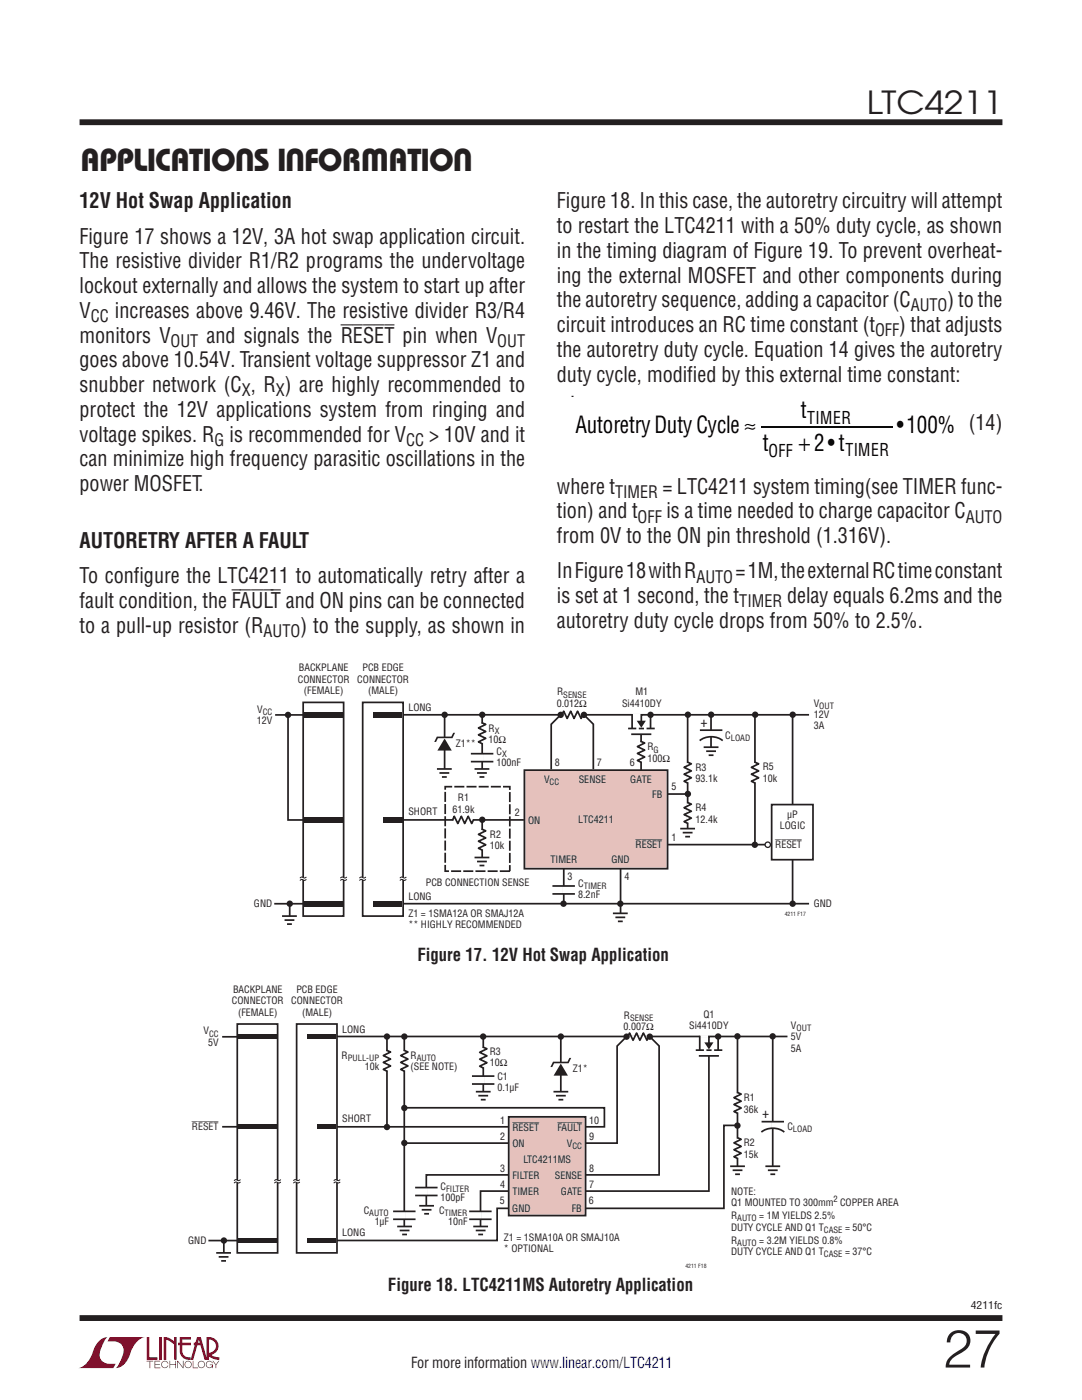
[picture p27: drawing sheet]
<svg xmlns="http://www.w3.org/2000/svg" width="216mm" height="279mm" viewBox="0 0 216 279" stroke-linecap="round" stroke-linejoin="round" font-family="sans-serif">
<defs><g id="words">
<text font-size="10.6" fill="#231f20" x="188.2" y="272.9">27</text>
<g font-size="6.3" fill="#231f20">
<text x="173" y="22.8">LTC4211</text>
<text x="16.1" y="34.1">APPLICATIONS INFORMATION</text>
</g>
<g font-size="4.6">
<text x="159.8" y="83.5">t</text>
<text x="114.8" y="86.4">AutoretryDuty Cycle ≈</text>
<text x="152.2" y="89.9">t</text>
<text x="159.4" y="89.9">+2• t</text>
<text x="178.9" y="86.4">•100% (14)</text>
</g>
<g font-size="4.2" fill="#231f20">
<text x="15.9" y="41.6">12V Hot Swap Application</text>
<text x="111.1" y="41.6">Figure 18. In this case, the autoretry circuitry will attempt</text>
<text x="111.1" y="46.5">to restart the LTC4211 with a 50% duty cycle, as shown</text>
<text x="15.9" y="48.6">Figure 17 shows a 12V, 3A hot swap application circuit.</text>
<text x="15.9" y="53.6">The resistive divider R1/R2 programs the undervoltage</text>
<text x="111.1" y="51.4">in the timing diagram of Figure 19. To prevent overheat-</text>
<text x="15.9" y="58.5">lockout externally and allows the system to start up after</text>
<text x="111.1" y="56.4">ing the external MOSFET and other components during</text>
<text x="15.9" y="63.4">V</text>
<text x="22.9" y="63.4">increases above 9.46V. The resistive divider R3/R4</text>
<text x="111.1" y="61.3">the autoretry sequence, adding a capacitor (C</text>
<text x="189.1" y="61.3">) to the</text>
<text x="15.9" y="68.4">monitors V</text>
<text x="41.2" y="68.4">and signals the RESET pin when V</text>
<text x="111.1" y="66.3">circuit introduces an RC time constant (t</text>
<text x="111.1" y="71.2">the autoretry duty cycle. Equation 14 gives the autoretry</text>
<text x="179.4" y="66.3">) that adjusts</text>
<text x="15.9" y="73.3">goes above 10.54V. Transient voltage suppressor Z1 and</text>
<text x="111.1" y="76.1">duty cycle, modified by this external time constant:</text>
<text x="15.9" y="83.2">protect the 12V applications system from ringing and</text>
<text x="15.9" y="78.3">snubber network (C , R ) are highly recommended to</text>
<text x="15.9" y="88.1">voltage spikes. R</text>
<text x="45.8" y="88.1">is recommended for V</text>
<text x="85.6" y="88.1">&gt; 10V and it</text>
<text x="15.9" y="93.1">can minimize high frequency parasitic oscillations in the</text>
<text x="15.9" y="98">power MOSFET.</text>
<text x="111.1" y="98.5">where t</text>
<text x="132.2" y="98.5">= LTC4211 system timing(see TIMER func-</text>
<text x="111.1" y="103.4">tion) and t</text>
<text x="133" y="103.4">is a time needed to charge capacitor C</text>
<text x="15.9" y="109.3">AUTORETRY AFTER A FAULT</text>
<text x="111.1" y="108.4">from 0V to the ON pin threshold (1.316V).</text>
<text x="15.9" y="116.4">To configure the LTC4211 to automatically retry after a</text>
<text x="111.1" y="115.4">In Figure 18 with R</text>
<text x="146.7" y="115.4">=1M, the external RC time constant</text>
<text x="15.9" y="121.3">fault condition, the FAULT and ON pins can be connected</text>
<text x="111.1" y="125.3">autoretry duty cycle drops from 50% to 2.5%.</text>
<text x="111.1" y="120.4">is set at 1 second, the t</text>
<text x="157" y="120.4">delay equals 6.2ms and the</text>
<text x="15.9" y="126.2">to a pull-up resistor (R</text>
<text x="59.9" y="126.2">) to the supply, as shown in</text>
</g>
<g font-size="3.5">
<text x="161.1" y="84.6">TIMER</text>
<text x="153.3" y="91.2">OFF</text>
<text x="168.7" y="91.1">TIMER</text>
</g>
<g font-size="3.5" fill="#231f20">
<text x="83.3" y="191.8">Figure 17. 12V Hot Swap Application</text>
<text x="77.4" y="257.6">Figure 18. LTC4211MS Autoretry Application</text>
</g>
<g font-size="3.4" fill="#231f20">
<text x="18.1" y="64.3">CC</text>
<text x="181.7" y="62.2">AUTO</text>
<text x="34" y="69.2">OUT</text>
<text x="99.2" y="69.2">OUT</text>
<text x="174.6" y="67.1">OFF</text>
<text x="48.2" y="79.1">X</text>
<text x="55" y="79.1">X</text>
<text x="42.8" y="89">G</text>
<text x="81" y="89">CC</text>
<text x="122.7" y="99.3">TIMER</text>
<text x="127.2" y="104.3">OFF</text>
<text x="192.7" y="104.3">AUTO</text>
<text x="139" y="116.3">AUTO</text>
<text x="147.5" y="121.2">TIMER</text>
<text x="52.6" y="127.1">AUTO</text>
</g>
<text font-size="3" fill="#231f20" x="82" y="273.1">For more information www.linear.com/LTC4211</text>
<g font-size="2.9" fill="#231f20">
<text x="139.8" y="145">+</text>
<text x="152.1" y="223.2">+</text>
</g>
<text font-size="2.1" fill="#231f20" x="193.7" y="261.2">4211fc</text>
<g font-size="2" fill="#231f20">
<text x="59.4" y="136.2">CONNECTOR</text>
<text x="59.6" y="133.9">BACKPLANE</text>
<text x="71.3" y="136.2">CONNECTOR</text>
<text x="72.3" y="133.9">PCB EDGE</text>
<text x="51.3" y="142.3">V</text>
<text x="60.6" y="138.5">(FEMALE)</text>
<text x="73.5" y="138.5">(MALE)</text>
<text x="81.5" y="141.9">LONG</text>
<text x="111.1" y="141.1">0.012Ω</text>
<text x="111.2" y="138.8">R</text>
<text x="124.1" y="141.1">Si4410DY</text>
<text x="126.8" y="138.8">M1</text>
<text x="162.4" y="141">V</text>
<text x="162.4" y="143.3">12V</text>
<text x="51.2" y="144.6">12V</text>
<text x="91" y="149.1">Z1**</text>
<text x="97.5" y="148.3">10Ω</text>
<text x="97.5" y="146">R</text>
<text x="129.2" y="149.7">R</text>
<text x="144.7" y="147.5">C</text>
<text x="162.4" y="145.6">3A</text>
<text x="99.1" y="150.6">C</text>
<text x="99.1" y="152.9">100nF</text>
<text x="110.7" y="152.9">8</text>
<text x="119.1" y="152.9">7</text>
<text x="125.7" y="152.9">6</text>
<text x="129.2" y="152">100Ω</text>
<text x="138.8" y="153.8">R3</text>
<text x="152.2" y="153.7">R5</text>
<text x="91.4" y="159.9">R1</text>
<text x="108.6" y="156.3">V</text>
<text x="115.5" y="156.3">SENSE</text>
<text x="125.8" y="156.3">GATE</text>
<text x="130.2" y="159.2">FB</text>
<text x="134" y="157.7">5</text>
<text x="138.8" y="156.1">93.1k</text>
<text x="138.8" y="161.9">R4</text>
<text x="152.2" y="156">10k</text>
<text x="81.5" y="162.7">SHORT</text>
<text x="90.3" y="162.2">61.9k</text>
<text x="97.8" y="167.2">R2</text>
<text x="102.7" y="162.8">2</text>
<text x="105.4" y="164.4">ON</text>
<text x="115.4" y="164.2">LTC4211</text>
<text x="134" y="167.8">1</text>
<text x="138.8" y="164.2">12.4k</text>
<text x="155.6" y="165.5">LOGIC</text>
<text x="157.1" y="163.2">µP</text>
<text x="97.8" y="169.5">10k</text>
<text x="109.9" y="172.2">TIMER</text>
<text x="122" y="172.2">GND</text>
<text x="126.8" y="169.3">RESET</text>
<text x="154.7" y="169.2">RESET</text>
<text x="81.5" y="179.5">LONG</text>
<text x="85" y="176.9">PCB CONNECTION SENSE</text>
<text x="113.3" y="175.7">3</text>
<text x="115.4" y="179.3">8.2nF</text>
<text x="115.4" y="177">C</text>
<text x="124.6" y="175.7">4</text>
<text x="50.7" y="181.1">GND</text>
<text x="81.5" y="182.9">Z1 = 1SMA12A OR SMAJ12A</text>
<text x="81.5" y="185.2">** HIGHLY RECOMMENDED</text>
<text x="162.4" y="181.1">GND</text>
<text x="46.3" y="200.4">CONNECTOR</text>
<text x="46.5" y="198.1">BACKPLANE</text>
<text x="47.5" y="202.7">(FEMALE)</text>
<text x="58.1" y="200.4">CONNECTOR</text>
<text x="59.1" y="198.1">PCB EDGE</text>
<text x="60.3" y="202.7">(MALE)</text>
<text x="124.5" y="203.3">R</text>
<text x="140.3" y="203.1">Q1</text>
<text x="40.6" y="206.5">V</text>
<text x="41.5" y="208.7">5V</text>
<text x="68.3" y="206.1">LONG</text>
<text x="124.4" y="205.6">0.007Ω</text>
<text x="137.5" y="205.4">Si4410DY</text>
<text x="157.8" y="205.3">V</text>
<text x="157.8" y="207.6">5V</text>
<text x="157.8" y="209.9">5A</text>
<text x="68.2" y="211.4">R</text>
<text x="72.8" y="213.6">10k</text>
<text x="81.9" y="213.6">(SEE NOTE)</text>
<text x="81.9" y="211.4">R</text>
<text x="97.7" y="210.5">R3</text>
<text x="97.7" y="212.8">10Ω</text>
<text x="99.3" y="215.5">C1</text>
<text x="114.3" y="214">Z1*</text>
<text x="99.3" y="217.8">0.1µF</text>
<text x="148.4" y="219.8">R1</text>
<text x="38.3" y="225.6">RESET</text>
<text x="68.3" y="223.9">SHORT</text>
<text x="99.8" y="224.3">1</text>
<text x="99.8" y="227.4">2</text>
<text x="102.3" y="225.7">RESET</text>
<text x="111.3" y="225.7">FAULT</text>
<text x="117.6" y="227.4">9</text>
<text x="117.6" y="224.3">10</text>
<text x="148.4" y="222">36k</text>
<text x="157.1" y="225.6">C</text>
<text x="99.8" y="233.8">3</text>
<text x="102.3" y="228.9">ON</text>
<text x="104.4" y="232.1">LTC4211MS</text>
<text x="113.1" y="228.9">V</text>
<text x="117.6" y="233.8">8</text>
<text x="148.4" y="228.8">R2</text>
<text x="148.4" y="231.1">15k</text>
<text x="87.9" y="237.5">C</text>
<text x="87.9" y="239.8">100pF</text>
<text x="99.8" y="237">4</text>
<text x="102.3" y="235.2">FILTER</text>
<text x="102.3" y="238.4">TIMER</text>
<text x="110.7" y="235.2">SENSE</text>
<text x="111.9" y="238.4">GATE</text>
<text x="117.6" y="237">7</text>
<text x="145.9" y="238.5">NOTE:</text>
<text x="72.6" y="242.2">C</text>
<text x="74.8" y="244.5">1µF</text>
<text x="87.6" y="242.2">C</text>
<text x="89.4" y="244.5">10nF</text>
<text x="99.7" y="240.4">5</text>
<text x="102.2" y="241.8">GND</text>
<text x="114.1" y="241.8">FB</text>
<text x="117.5" y="240.4">6</text>
<text x="145.9" y="245.6">DUTY CYCLE AND Q1 T</text>
<text x="145.9" y="243.3">R</text>
<text x="145.9" y="240.8">Q1 MOUNTED TO 300mm COPPER AREA</text>
<text x="151.5" y="243.3">= 1M YIELDS 2.5%</text>
<text x="168.6" y="245.6">= 50°C</text>
<text x="37.5" y="248.3">GND</text>
<text x="68.3" y="246.7">LONG</text>
<text x="100.6" y="247.6">Z1 = 1SMA10A OR SMAJ10A</text>
<text x="100.6" y="249.9">* OPTIONAL</text>
<text x="145.9" y="250.5">DUTY CYCLE AND Q1 T</text>
<text x="145.9" y="248.2">R</text>
<text x="151.5" y="248.2">= 3.2M YIELDS 0.8%</text>
<text x="168.6" y="250.5">= 37°C</text>
</g>
<g font-size="1.7" fill="#231f20">
<text x="52.4" y="142.7">CC</text>
<text x="112.4" y="139.2">SENSE</text>
<text x="163.5" y="141.4">OUT</text>
<text x="98.7" y="146.5">X</text>
<text x="145.8" y="147.9">LOAD</text>
<text x="100.2" y="151">X</text>
<text x="130.4" y="150.2">G</text>
<text x="109.7" y="156.7">CC</text>
<text x="116.5" y="177.4">TIMER</text>
<text x="125.7" y="203.7">SENSE</text>
<text x="41.7" y="206.9">CC</text>
<text x="158.9" y="205.7">OUT</text>
<text x="69.4" y="211.8">PULL-UP</text>
<text x="83.1" y="211.8">AUTO</text>
<text x="158.2" y="226">LOAD</text>
<text x="114.2" y="229.3">CC</text>
<text x="89" y="237.9">FILTER</text>
<text x="166.3" y="239.9">2</text>
<text x="73.7" y="242.6">AUTO</text>
<text x="88.7" y="242.6">TIMER</text>
<text x="147.1" y="243.8">AUTO</text>
<text x="147.1" y="248.6">AUTO</text>
<text x="164.4" y="246">CASE</text>
<text x="164.4" y="250.9">CASE</text>
</g>
<g font-size="1.1" fill="#231f20">
<text x="156.6" y="182.8">4211 F17</text>
<text x="136.8" y="253">4211 F18</text>
</g>
</g></defs>
<g fill="#900126">
<path d="M29.3 266.8h.5v4.1h1.6v.5h-2.1z"/>
<path d="M20 267.4l1-.5h.5h-.1a6.2 6.2 0 0 0-1.5 4 2.58 2.58 0 0 0 3.2 1.3l-.5 .8h-7a4.9 4.9 0 0 0 3.1-3.8l.4-.7z"/>
<path d="M21.9 266.9h7a4.9 4.9 0 0 0-3.1 3.7 3.2 3.2 0 0 1-2.7 2.4h.1a6.2 6.2 0 0 0 1.4-4.1 2.58 2.58 0 0 0-3.1-1.2z"/>
<path d="M31.8 266.8h.5v4.6h-.5z"/>
<path d="M32.7 266.8l1 .2 1 .7v-.9h.5v4.6h-.5v-3.1l-1.5-.9v4h-.5z"/>
<path d="M29.3 271.6h1.3v.1h-.6v1.3h-.2v-1.3h-.5z"/>
<path d="M30.8 271.6h1.2v.1h-1v.5h.9v.2h-.9v.5h1v.1h-1.2z"/>
<path d="M33.8 271.6h.2v.6h1v-.6h.1v1.4h-.1v-.6h-1v.6h-.2z"/>
<path d="M35.4 271.6h.1l1 1.2v-1.2h.1v1.4l-1.1-1.2v1.2h-.1z"/>
<path d="M38.5 271.6h.1v1.3h.9v.1h-1z"/>
<path d="M42.4 271.6h.1l.6 .7 .5-.7h.2l-.7 .8v.6h-.1v-.6z"/>
<path d="M35.9 266.8h2.2v.5h-1.7v.7h1.7v.5h-1.7v1.1a1.32 1.32 0 0 0 1.6 1.3v.5l1.3-4.6h.8l1.1 4.1v-4.1a1.84 1.84 0 0 1 2.3 1.4 1.84 1.84 0 0 1-1.4 2.2l.7 .4 1 .1v.5l-1.2-.2-1.1-.6v-.6a1.34 1.34 0 0 0 1.6-1.2 1.34 1.34 0 0 0-1.4-1.5v4.1h-.9l-.8-2.9h-1.3v-.5h1.2l-.2-.7-1.1 4.1a2.06 2.06 0 0 1-2.7-1.3v-1.6h-.4v-.5h.4z"/>
<path d="M37 271.8a.72 .72 0 0 1 1.2 .1 .72 .72 0 0 1-.4 1.1 .72 .72 0 0 1-1-.7h.2a.59 .59 0 0 0 .8 .5 .59 .59 0 0 0 .2-.9 .59 .59 0 0 0-1 .2v.2h-.2z"/>
<path d="M39.7 271.8a.72 .72 0 0 1 1.1 .1 .72 .72 0 0 1-.4 1.1 .72 .72 0 0 1-.9-.7h.1a.59 .59 0 0 0 .8 .5 .59 .59 0 0 0 .2-.9 .59 .59 0 0 0-1 .2v.2h-.1z"/>
<path d="M41.3 271.8a.72 .72 0 0 1 1.2 .2h-.2a.59 .59 0 0 0-.9-.1 .59 .59 0 0 0 .1 .9 .59 .59 0 0 0 .9-.4h-.5v-.1h.6v.7h-.1v-.3a.73 .73 0 0 1-1.1 .2 .73 .73 0 0 1 0-1.1z"/>
<path d="M32.4 271.8a.71 .71 0 0 1 1.2 .3h-.1a.59 .59 0 0 0-.9-.3 .59 .59 0 0 0-.1 1 .59 .59 0 0 0 .9-.3h.2a.73 .73 0 0 1-1.1 .4 .73 .73 0 0 1-.1-1.1z"/>
</g>
<path d="M15.9 24.4h184.1M15.9 263h184.1" fill="none" stroke="#231f20" stroke-width="1.2" stroke-linecap="butt"/>
<g fill="none" stroke="#231f20" stroke-width=".34">
<path d="M80.5 142.7h80.9M127.9 146.6v10.9M132.4 158.5h4.8M137.2 142.7v23.1M139.6 147.8a3.8 3.8 0 0 1 4.6 0M139.7 145.7h4.4M140.4 149.1h3M140.9 149.9h2M141.4 150.7h1M141.9 142.8v6.9M94.7 171.1h2.9M95.2 171.9h1.9"/>
<path d="M95.7 172.7h.9M96.2 163.7v8.2M112.5 172.6v7.8M123.8 172.6v10.4M132.4 168.6h20.7M135.7 165.4h3M136.2 166.2h2M136.7 167h1M80.5 180.3h80.9M122.3 182.3h3M122.8 183.1h2M123.3 183.9h1"/>
</g>
<path d="M141.9 145.7v1.3" fill="none" stroke="#fff" stroke-width=".57"/>
<path d="M141.9 149.1v1.8M96.2 171.1v1.8M137.2 165.4v1.8M123.8 182.3v1.8" fill="none" stroke="#fff" stroke-width=".79" stroke-linecap="butt"/>
<circle cx="137.3" cy="142.6" r=".64" fill="#231f20"/>
<path d="M150.6 142.7v25.8" fill="none" stroke="#231f20" stroke-width=".34"/>
<g fill="#231f20">
<circle cx="150.7" cy="142.6" r=".64"/>
<circle cx="141.9" cy="142.6" r=".64"/>
<circle cx="137.3" cy="158.4" r=".64"/>
<circle cx="150.6" cy="168.6" r=".64"/>
<circle cx="123.8" cy="180.4" r=".64"/>
<circle cx="158.2" cy="180.4" r=".64"/>
<circle cx="112.4" cy="180.4" r=".64"/>
<circle cx="96.2" cy="163.6" r=".64"/>
</g>
<path d="M126.1 142.7h3.7" fill="none" stroke="#fff" stroke-width=".57"/>
<path d="M125.3 145.4h1.7M125.9 146.5h4.1M126.1 142.5v2.9M127.5 145.4h1M129.8 142.7h-1.8v1.9M129.8 142.5v2.9" fill="none" stroke="#231f20" stroke-width=".34"/>
<circle cx="129.8" cy="142.7" r=".64" fill="#231f20"/>
<path d="M129 145.4h1.6" fill="none" stroke="#231f20" stroke-width=".34"/>
<path d="M127.4 144h1.1l-.5 .9z" fill="#231f20"/>
<path d="M127.4 144h1.1l-.5 .9z" fill="none" stroke="#231f20" stroke-width=".39"/>
<path d="M112.2 142.7h3.9" fill="none" stroke="#fff" stroke-width=".57"/>
<path d="M112 142.5l-2 2v9M116.3 142.6l-.3 .8-.8-1.5-.7 1.5-.6-1.5-.7 1.5-.7-1.5-.4 .8M116.4 142.5l2 2v9" fill="none" stroke="#231f20" stroke-width=".34"/>
<g fill="#231f20">
<circle cx="111.9" cy="142.7" r=".64"/>
<circle cx="116.5" cy="142.7" r=".64"/>
</g>
<path d="M104.6 153.7h28.6v19.7h-28.6z" fill="#e5c1bc"/>
<path d="M94.7 153.5h2.9M95.2 154.3h1.9M95.7 155.1h.9M96.2 142.8v11.4M104.6 153.7h28.6v19.7h-28.6zM96.1 165.5l.8 .3-1.4 .7 1.4 .7-1.4 .7 1.4 .7-1.4 .7 .8 .4M137.1 160.1l.9 .4-1.5 .7 1.5 .7-1.5 .7 1.5 .7-1.5 .7 .8 .4" fill="none" stroke="#231f20" stroke-width=".34"/>
<path d="M96.2 165.6v3.9M137.2 160.3v3.9" fill="none" stroke="#fff" stroke-width=".57"/>
<path d="M96.2 153.5v1.8" fill="none" stroke="#fff" stroke-width=".79" stroke-linecap="butt"/>
<circle cx="96.2" cy="142.7" r=".64" fill="#231f20"/>
<path d="M87.2 153.5h2.9M87.7 154.3h1.9M88.2 155.1h.9M88.7 142.8v11.4" fill="none" stroke="#231f20" stroke-width=".34"/>
<path d="M88.7 153.5v1.8" fill="none" stroke="#fff" stroke-width=".79" stroke-linecap="butt"/>
<circle cx="88.7" cy="142.7" r=".64" fill="#231f20"/>
<path d="M96.2 144.4v3.9M127.9 148.1v3.9M137.2 152.3v3.9M150.7 152.3v3.9" fill="none" stroke="#fff" stroke-width=".57"/>
<path d="M96.1 144.2l.8 .4-1.4 .7 1.4 .7-1.4 .7 1.4 .7-1.4 .7 .8 .3M127.8 147.9l.8 .4-1.4 .7 1.4 .7-1.4 .7 1.4 .7-1.4 .7 .8 .4M137.1 152.1l.9 .3-1.5 .7 1.5 .8-1.5 .6 1.5 .7-1.5 .7 .8 .4M150.6 152.1l.8 .3-1.5 .7 1.5 .8-1.5 .6 1.5 .7-1.5 .7 .8 .4" fill="none" stroke="#231f20" stroke-width=".34"/>
<circle cx="158.2" cy="142.6" r=".64" fill="#231f20"/>
<path d="M158.2 142.8v37.5" fill="none" stroke="#231f20" stroke-width=".34"/>
<path d="M154 160.6h8.2v11h-8.2z" fill="#fff"/>
<path d="M154 160.6h8.2v11h-8.2z" fill="none" stroke="#231f20" stroke-width=".34"/>
<circle cx="153.2" cy="168.6" r=".54" fill="#fff"/>
<circle cx="153.2" cy="168.6" r=".54" fill="none" stroke="#231f20" stroke-width=".26"/>
<path d="M90.5 163.6h3.9M112.5 176.8v1.6" fill="none" stroke="#fff" stroke-width=".57"/>
<path d="M80.5 163.6h24M94.5 163.6l-.4 .8-.7-1.5-.7 1.5-.6-1.5-.7 1.5-.8-1.5-.3 .8M110.2 176.8h4.5M110.2 178.4h4.5" fill="none" stroke="#231f20" stroke-width=".34"/>
<path d="M88.8 157h12.9v16.9h-12.9z" fill="none" stroke="#231f20" stroke-width=".34" stroke-dasharray="2 .4" stroke-linecap="butt"/>
<path d="M72.4 140.2h8v42.6h-8z" fill="#fff"/>
<path d="M72.4 140.2h8v42.6h-8z" fill="none" stroke="#231f20" stroke-width=".34"/>
<g fill="#231f20">
<path d="M74.5 142.2h5.8v1h-5.8z"/>
<path d="M76.5 163.1h3.8v1h-3.8z"/>
<path d="M74.5 179.9h5.8v1h-5.8z"/>
</g>
<path d="M88.7 147.1v1.8M96.2 150.4v1.6" fill="none" stroke="#fff" stroke-width=".57"/>
<path d="M94 150.4h4.4M94 152h4.4" fill="none" stroke="#231f20" stroke-width=".34"/>
<g fill="#231f20">
<path d="M88.7 147.4l1.5 2.4h-2.9z"/>
<path d="M87.2 147h2.9l.3-.8h.4l-.5 1.1h-2.9l-.4 .8h-.4z"/>
</g>
<path d="M72.4 175.1v.5M80.4 175.1v.5" fill="none" stroke="#fff" stroke-width=".71" stroke-linecap="butt"/>
<path d="M73 175.5a.59 .59 0 0 1-.9 0l-.4 .2M73 175a.59 .59 0 0 1-.9 0l-.4 .3M81.1 175.5a.59 .59 0 0 1-1 0l-.3 .2M81.1 175a.59 .59 0 0 1-1 0l-.3 .3" fill="none" stroke="#231f20" stroke-width=".2"/>
<path d="M60.5 140.2h8.1v42.6h-8.1z" fill="#fff"/>
<path d="M60.5 140.2h8.1v42.6h-8.1z" fill="none" stroke="#231f20" stroke-width=".34"/>
<g fill="#231f20">
<path d="M60.6 142.2h7.8v1h-7.8z"/>
<path d="M60.6 163.1h7.8v1h-7.8z"/>
<path d="M60.6 179.9h7.8v1h-7.8z"/>
</g>
<path d="M60.5 175.1v.5M68.6 175.1v.5" fill="none" stroke="#fff" stroke-width=".71" stroke-linecap="butt"/>
<path d="M61.1 175.5a.59 .59 0 0 1-.9 0l-.3 .2M61.1 175a.59 .59 0 0 1-.9 0l-.3 .3M69.2 175.5a.59 .59 0 0 1-.9 0l-.4 .2M69.2 175a.59 .59 0 0 1-.9 0l-.4 .3" fill="none" stroke="#231f20" stroke-width=".2"/>
<path d="M54.9 142.7h9.5M57.5 142.7v20.9h6.9" fill="none" stroke="#231f20" stroke-width=".34"/>
<circle cx="57.5" cy="142.7" r=".64" fill="#231f20"/>
<path d="M54.7 180.4h9.7M56.3 182.8h2.9M56.8 183.6h1.9M57.3 184.4h.9M57.8 180.5v3.1" fill="none" stroke="#231f20" stroke-width=".34"/>
<path d="M57.8 182.8v1.8" fill="none" stroke="#fff" stroke-width=".79" stroke-linecap="butt"/>
<circle cx="57.8" cy="180.4" r=".64" fill="#231f20"/>
<path d="M114.1 79.1h.1" fill="none" stroke="#000" stroke-width=".2"/>
<path d="M151.9 85.2h26.1" fill="none" stroke="#000" stroke-width=".23"/>
<path d="M65.3 206.9h91.8M80.7 206.7v38M96.4 206.9v11.6M129.4 206.8l-.3 .8-.7-1.4-.7 1.4-.7-1.4-.7 1.4-.7-1.4-.4 .7M129.5 206.7l2 2v25.8h-46.4v6.7M147.2 206.9v27M154.2 206.9v27" fill="none" stroke="#231f20" stroke-width=".34"/>
<path d="M125.4 206.9h3.9" fill="none" stroke="#fff" stroke-width=".57"/>
<g fill="#231f20">
<circle cx="125" cy="206.9" r=".64"/>
<circle cx="129.7" cy="206.9" r=".64"/>
</g>
<path d="M111.9 206.8v11.9M125.2 206.7l-2.1 2.1v19.3h-42.4M141.5 210.7v27h-45.6v7.5M80.7 221.1h39.9v3.8h-55.3M147.2 224.6h-2.8v16.6h-45.2v6.4h-33.9" fill="none" stroke="#231f20" stroke-width=".34"/>
<path d="M101.5 222.9h15.3v19.7h-15.3z" fill="#e5c1bc"/>
<g fill="none" stroke="#231f20" stroke-width=".34">
<path d="M80.6 209.6l.8 .3-1.4 .8 1.4 .7-1.4 .6 1.4 .7-1.4 .7 .7 .4M94.9 217.9h3M95.4 218.7h2M95.9 219.5h1M110.4 217.9h3M110.9 218.7h2M111.4 219.5h1M82.8 237h4.5M82.8 238.6h4.5M101.5 222.9h15.3v19.7h-15.3zM145.7 232.8h2.9M146.2 233.6h1.9"/>
<path d="M146.7 234.3h.9M78.4 241.8h4.5M78.4 243.3h4.5M79.3 244.8h2.9M79.8 245.6h1.9M80.2 246.4h1M83.6 240.6h3M84.1 241.4h2M84.6 242.2h1M93.6 241.8h4.5M93.6 243.3h4.5M94.4 244.8h3"/>
<path d="M94.9 245.6h2M95.4 246.4h1"/>
</g>
<path d="M80.7 209.8v3.9M85.1 237v1.6M80.7 241.8v1.5M95.9 241.8v1.5" fill="none" stroke="#fff" stroke-width=".57"/>
<path d="M96.4 217.9v1.8M111.9 217.9v1.8M147.2 232.8v1.8M80.7 244.8v1.8M85.1 240.7v1.7M95.9 244.8v1.8" fill="none" stroke="#fff" stroke-width=".78" stroke-linecap="butt"/>
<g fill="#231f20">
<circle cx="80.7" cy="228.1" r=".64"/>
<circle cx="147.1" cy="206.8" r=".64"/>
<circle cx="154.2" cy="206.8" r=".64"/>
<circle cx="147.1" cy="224.6" r=".64"/>
<circle cx="80.7" cy="221.1" r=".64"/>
<circle cx="80.7" cy="206.9" r=".64"/>
<circle cx="96.4" cy="206.9" r=".64"/>
<circle cx="111.9" cy="206.9" r=".64"/>
<circle cx="77.2" cy="206.9" r=".64"/>
<circle cx="77.2" cy="224.9" r=".64"/>
</g>
<path d="M139.6 206.9h3.7" fill="none" stroke="#fff" stroke-width=".57"/>
<path d="M138.8 209.6h1.7M139.4 210.7h4.1M139.6 206.7v2.9M141 209.6h1M143.3 206.7v2.9M143.3 206.9h-1.8v1.8" fill="none" stroke="#231f20" stroke-width=".34"/>
<circle cx="143.3" cy="206.9" r=".64" fill="#231f20"/>
<path d="M142.5 209.6h1.6" fill="none" stroke="#231f20" stroke-width=".34"/>
<path d="M140.9 208.2h1.1l-.5 .9z" fill="#231f20"/>
<path d="M140.9 208.2h1.1l-.5 .9z" fill="none" stroke="#231f20" stroke-width=".39"/>
<path d="M96.4 214.8v1.5M96.4 209.1v3.9M111.9 212v1.8" fill="none" stroke="#fff" stroke-width=".57"/>
<path d="M94.2 214.8h4.5M94.2 216.3h4.5M96.3 209l.9 .3-1.5 .7 1.5 .7-1.5 .7 1.5 .7-1.5 .7 .8 .4" fill="none" stroke="#231f20" stroke-width=".34"/>
<g fill="#231f20">
<path d="M111.9 212.3l1.4 2.4h-2.8z"/>
<path d="M110.4 211.9h2.8l.4-.8h.4l-.5 1.1h-2.9l-.4 .8h-.4z"/>
</g>
<path d="M154.2 232.8v1.8" fill="none" stroke="#fff" stroke-width=".78" stroke-linecap="butt"/>
<path d="M147.1 218l.8 .3-1.5 .8 1.5 .7-1.5 .6 1.5 .7-1.5 .7 .8 .4M147.1 227l.8 .4-1.5 .7 1.5 .7-1.5 .7 1.5 .7-1.5 .6 .8 .4M151.9 225.9a3.8 3.8 0 0 1 4.6 0M152 223.9h4.4M152.7 232.8h3M153.2 233.6h2M153.7 234.3h1" fill="none" stroke="#231f20" stroke-width=".34"/>
<path d="M147.2 218.2v3.9M147.2 227.2v3.9M154.2 223.9v1.3" fill="none" stroke="#fff" stroke-width=".57"/>
<path d="M59.2 204.4h8v45.6h-8z" fill="#fff"/>
<path d="M59.2 204.4h8v45.6h-8z" fill="none" stroke="#231f20" stroke-width=".34"/>
<g fill="#231f20">
<path d="M61.3 206.4h5.8v1h-5.8z"/>
<path d="M61.3 247.1h5.8v1h-5.8z"/>
</g>
<path d="M59.2 235.5v.5M67.2 235.5v.5" fill="none" stroke="#fff" stroke-width=".71" stroke-linecap="butt"/>
<path d="M59.8 235.9a.59 .59 0 0 1-.9 0l-.3 .2M59.8 235.4a.59 .59 0 0 1-.9 0l-.3 .3M67.9 235.9a.59 .59 0 0 1-1 0l-.3 .2M67.9 235.4a.59 .59 0 0 1-1 0l-.3 .3" fill="none" stroke="#231f20" stroke-width=".2"/>
<path d="M47.3 204.4h8.1v45.6h-8.1z" fill="#fff"/>
<path d="M47.3 204.4h8.1v45.6h-8.1z" fill="none" stroke="#231f20" stroke-width=".34"/>
<g fill="#231f20">
<path d="M47.5 206.4h7.7v1h-7.7z"/>
<path d="M47.5 247.1h7.7v1h-7.7z"/>
</g>
<path d="M47.3 235.5v.5M55.4 235.5v.5" fill="none" stroke="#fff" stroke-width=".71" stroke-linecap="butt"/>
<path d="M48 235.9a.59 .59 0 0 1-1 0l-.3 .2M48 235.4a.59 .59 0 0 1-1 0l-.3 .3M56 235.9a.59 .59 0 0 1-.9 0l-.3 .2M56 235.4a.59 .59 0 0 1-.9 0l-.3 .3" fill="none" stroke="#231f20" stroke-width=".2"/>
<path d="M44.3 206.9h6.9" fill="none" stroke="#231f20" stroke-width=".34"/>
<g fill="#231f20">
<path d="M63.3 224.4h3.8v1h-3.8z"/>
<path d="M47.5 224.4h7.7v1h-7.7z"/>
</g>
<path d="M44.3 224.9h6.9M41.6 247.6h9.6M43.1 250h3M43.6 250.8h2M44.1 251.6h1M44.7 247.7v3.1" fill="none" stroke="#231f20" stroke-width=".34"/>
<path d="M44.6 250.1v1.7" fill="none" stroke="#fff" stroke-width=".78" stroke-linecap="butt"/>
<circle cx="44.7" cy="247.6" r=".64" fill="#231f20"/>
<path d="M77.1 209.6l.8 .3-1.4 .8 1.4 .7-1.4 .6 1.4 .7-1.4 .7 .8 .4M77.2 206.9v18" fill="none" stroke="#231f20" stroke-width=".34"/>
<path d="M77.2 209.8v3.9" fill="none" stroke="#fff" stroke-width=".57"/>
<use href="#words"/>
</svg>
